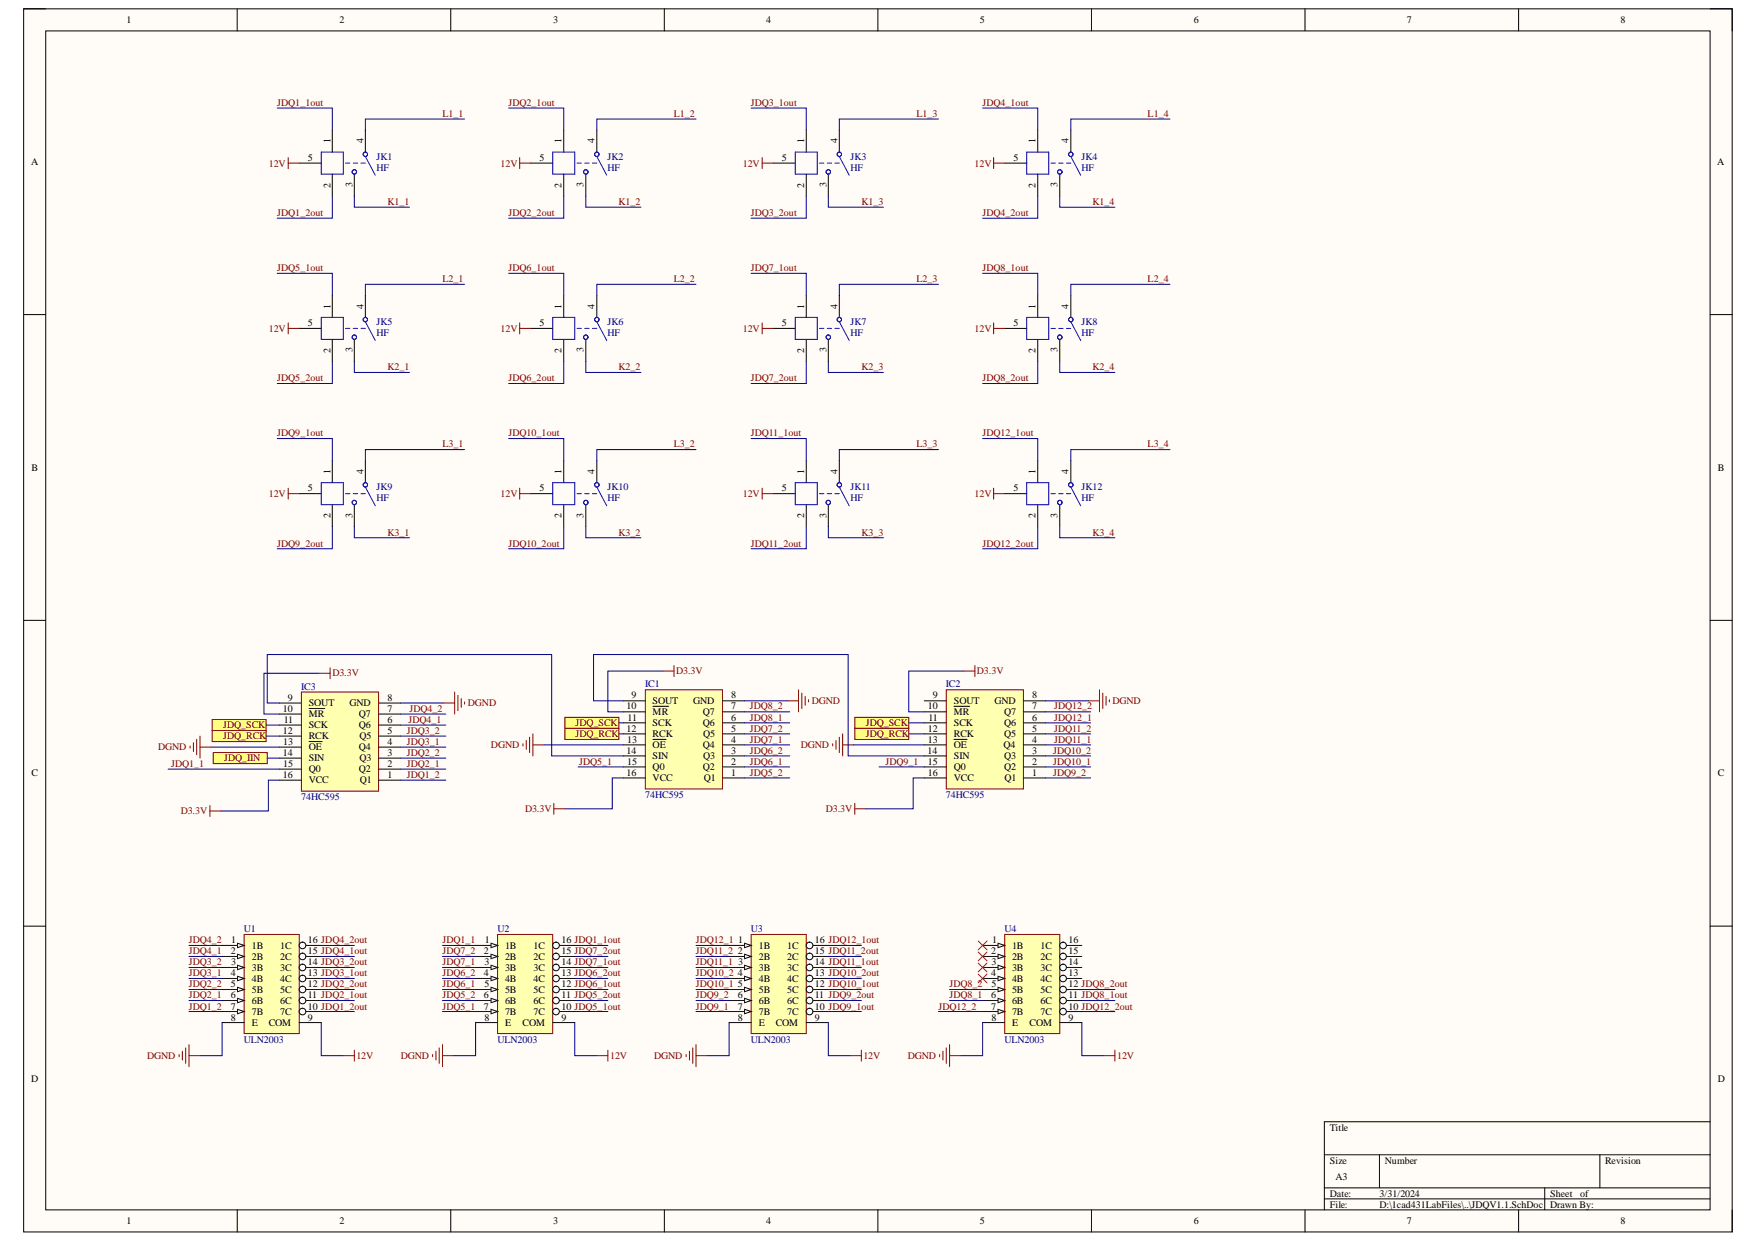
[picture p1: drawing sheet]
<svg xmlns="http://www.w3.org/2000/svg" width="297mm" height="210mm" viewBox="0 0 297 210" stroke-linecap="round" stroke-linejoin="round" font-family="sans-serif">
<defs><g id="words">
<g font-size="1.7">
<text x="21.4" y="3.9">1</text>
<text x="57.4" y="3.9">2</text>
<text x="93.5" y="3.9">3</text>
<text x="129.5" y="3.9">4</text>
<text x="165.7" y="3.9">5</text>
<text x="201.8" y="3.9">6</text>
<text x="237.9" y="3.9">7</text>
<text x="274" y="3.9">8</text>
<text x="5.2" y="27.9">A</text>
<text x="52" y="27.2">5</text>
<text x="55.8" y="24.2" transform="rotate(-90 55.8 24.2)">1</text>
<text x="61.4" y="24.2" transform="rotate(-90 61.4 24.2)">4</text>
<text x="91.2" y="27.2">5</text>
<text x="94.9" y="24.2" transform="rotate(-90 94.9 24.2)">1</text>
<text x="100.5" y="24.2" transform="rotate(-90 100.5 24.2)">4</text>
<text x="132.2" y="27.2">5</text>
<text x="136" y="24.2" transform="rotate(-90 136 24.2)">1</text>
<text x="141.6" y="24.2" transform="rotate(-90 141.6 24.2)">4</text>
<text x="171.3" y="27.2">5</text>
<text x="175.1" y="24.2" transform="rotate(-90 175.1 24.2)">1</text>
<text x="180.7" y="24.2" transform="rotate(-90 180.7 24.2)">4</text>
<text x="290.3" y="27.9">A</text>
<text x="55.8" y="31.7" transform="rotate(-90 55.8 31.7)">2</text>
<text x="59.6" y="31.6" transform="rotate(-90 59.6 31.6)">3</text>
<text x="94.9" y="31.7" transform="rotate(-90 94.9 31.7)">2</text>
<text x="98.7" y="31.6" transform="rotate(-90 98.7 31.6)">3</text>
<text x="136" y="31.7" transform="rotate(-90 136 31.7)">2</text>
<text x="139.7" y="31.6" transform="rotate(-90 139.7 31.6)">3</text>
<text x="175.1" y="31.7" transform="rotate(-90 175.1 31.7)">2</text>
<text x="178.8" y="31.6" transform="rotate(-90 178.8 31.6)">3</text>
<text x="55.8" y="52.2" transform="rotate(-90 55.8 52.2)">1</text>
<text x="61.4" y="52.2" transform="rotate(-90 61.4 52.2)">4</text>
<text x="94.9" y="52.2" transform="rotate(-90 94.9 52.2)">1</text>
<text x="100.5" y="52.2" transform="rotate(-90 100.5 52.2)">4</text>
<text x="136" y="52.2" transform="rotate(-90 136 52.2)">1</text>
<text x="141.6" y="52.2" transform="rotate(-90 141.6 52.2)">4</text>
<text x="175.1" y="52.2" transform="rotate(-90 175.1 52.2)">1</text>
<text x="180.7" y="52.2" transform="rotate(-90 180.7 52.2)">4</text>
<text x="52" y="55.1">5</text>
<text x="55.8" y="59.6" transform="rotate(-90 55.8 59.6)">2</text>
<text x="59.6" y="59.5" transform="rotate(-90 59.6 59.5)">3</text>
<text x="91.2" y="55.1">5</text>
<text x="94.9" y="59.6" transform="rotate(-90 94.9 59.6)">2</text>
<text x="98.7" y="59.5" transform="rotate(-90 98.7 59.5)">3</text>
<text x="132.2" y="55.1">5</text>
<text x="136" y="59.6" transform="rotate(-90 136 59.6)">2</text>
<text x="139.7" y="59.5" transform="rotate(-90 139.7 59.5)">3</text>
<text x="171.3" y="55.1">5</text>
<text x="175.1" y="59.6" transform="rotate(-90 175.1 59.6)">2</text>
<text x="178.8" y="59.5" transform="rotate(-90 178.8 59.5)">3</text>
<text x="5.3" y="79.6">B</text>
<text x="52" y="83">5</text>
<text x="55.8" y="80.1" transform="rotate(-90 55.8 80.1)">1</text>
<text x="61.4" y="80.1" transform="rotate(-90 61.4 80.1)">4</text>
<text x="91.2" y="83">5</text>
<text x="94.9" y="80.1" transform="rotate(-90 94.9 80.1)">1</text>
<text x="100.5" y="80.1" transform="rotate(-90 100.5 80.1)">4</text>
<text x="132.2" y="83">5</text>
<text x="136" y="80.1" transform="rotate(-90 136 80.1)">1</text>
<text x="141.6" y="80.1" transform="rotate(-90 141.6 80.1)">4</text>
<text x="171.3" y="83">5</text>
<text x="175.1" y="80.1" transform="rotate(-90 175.1 80.1)">1</text>
<text x="180.7" y="80.1" transform="rotate(-90 180.7 80.1)">4</text>
<text x="290.4" y="79.6">B</text>
<text x="55.8" y="87.5" transform="rotate(-90 55.8 87.5)">2</text>
<text x="59.6" y="87.5" transform="rotate(-90 59.6 87.5)">3</text>
<text x="94.9" y="87.5" transform="rotate(-90 94.9 87.5)">2</text>
<text x="98.7" y="87.5" transform="rotate(-90 98.7 87.5)">3</text>
<text x="136" y="87.5" transform="rotate(-90 136 87.5)">2</text>
<text x="139.7" y="87.5" transform="rotate(-90 139.7 87.5)">3</text>
<text x="175.1" y="87.5" transform="rotate(-90 175.1 87.5)">2</text>
<text x="178.8" y="87.5" transform="rotate(-90 178.8 87.5)">3</text>
<text x="48.7" y="118.5">9</text>
<text x="52.2" y="119.4">SOUT</text>
<text x="59.1" y="119.4">GND</text>
<text x="65.5" y="118.5">8</text>
<text x="105.9" y="119.9">10</text>
<text x="106.8" y="118">9</text>
<text x="110.3" y="119">SOUT</text>
<text x="117.2" y="119">GND</text>
<text x="123.6" y="118">8</text>
<text x="123.6" y="119.9">7</text>
<text x="156.9" y="119.9">10</text>
<text x="157.7" y="118">9</text>
<text x="161.3" y="119">SOUT</text>
<text x="168.1" y="119">GND</text>
<text x="174.5" y="118">8</text>
<text x="174.5" y="119.9">7</text>
<text x="47.8" y="120.3">10</text>
<text x="47.8" y="124">12</text>
<text x="47.9" y="125.9">13</text>
<text x="48" y="122.2">11</text>
<text x="52.2" y="121.2">MR</text>
<text x="52.2" y="123.1">SCK</text>
<text x="52.2" y="125">RCK</text>
<text x="60.7" y="123.1">Q6</text>
<text x="60.7" y="121.2">Q7</text>
<text x="60.8" y="125">Q5</text>
<text x="65.5" y="125.9">4</text>
<text x="65.5" y="124">5</text>
<text x="65.5" y="122.2">6</text>
<text x="65.5" y="120.3">7</text>
<text x="105.9" y="123.7">12</text>
<text x="106" y="125.6">13</text>
<text x="106.1" y="121.8">11</text>
<text x="110.3" y="120.9">MR</text>
<text x="110.3" y="122.8">SCK</text>
<text x="110.3" y="124.6">RCK</text>
<text x="118.8" y="122.8">Q6</text>
<text x="118.8" y="120.9">Q7</text>
<text x="118.9" y="124.6">Q5</text>
<text x="123.6" y="125.6">4</text>
<text x="123.6" y="123.7">5</text>
<text x="123.6" y="121.8">6</text>
<text x="156.9" y="123.7">12</text>
<text x="156.9" y="125.6">13</text>
<text x="157" y="121.8">11</text>
<text x="161.3" y="120.9">MR</text>
<text x="161.3" y="122.8">SCK</text>
<text x="161.3" y="124.6">RCK</text>
<text x="169.7" y="124.6">Q5</text>
<text x="169.7" y="122.8">Q6</text>
<text x="169.7" y="120.9">Q7</text>
<text x="174.5" y="125.6">4</text>
<text x="174.5" y="123.7">5</text>
<text x="174.5" y="121.8">6</text>
<text x="5.3" y="131.2">C</text>
<text x="47.8" y="127.8">14</text>
<text x="47.8" y="131.5">16</text>
<text x="47.9" y="129.6">15</text>
<text x="52.2" y="126.8">OE</text>
<text x="52.2" y="128.7">SIN</text>
<text x="52.2" y="130.6">Q0</text>
<text x="60.7" y="130.6">Q2</text>
<text x="60.7" y="126.8">Q4</text>
<text x="60.8" y="128.7">Q3</text>
<text x="65.5" y="131.5">1</text>
<text x="65.5" y="129.6">2</text>
<text x="65.5" y="127.8">3</text>
<text x="105.9" y="127.4">14</text>
<text x="105.9" y="131.1">16</text>
<text x="106" y="129.3">15</text>
<text x="110.3" y="126.5">OE</text>
<text x="110.3" y="128.4">SIN</text>
<text x="110.3" y="130.2">Q0</text>
<text x="118.8" y="130.2">Q2</text>
<text x="118.8" y="126.5">Q4</text>
<text x="118.9" y="128.4">Q3</text>
<text x="123.6" y="131.1">1</text>
<text x="123.6" y="129.3">2</text>
<text x="123.6" y="127.4">3</text>
<text x="156.8" y="127.4">14</text>
<text x="156.9" y="129.3">15</text>
<text x="156.9" y="131.1">16</text>
<text x="161.3" y="126.5">OE</text>
<text x="161.3" y="128.4">SIN</text>
<text x="161.3" y="130.2">Q0</text>
<text x="169.7" y="126.5">Q4</text>
<text x="169.7" y="130.2">Q2</text>
<text x="169.7" y="128.4">Q3</text>
<text x="174.5" y="131.1">1</text>
<text x="174.5" y="129.3">2</text>
<text x="174.5" y="127.4">3</text>
<text x="290.4" y="131.2">C</text>
<text x="52.2" y="132.4">VCC</text>
<text x="60.8" y="132.4">Q1</text>
<text x="110.3" y="132.1">VCC</text>
<text x="119" y="132.1">Q1</text>
<text x="161.3" y="132.1">VCC</text>
<text x="169.8" y="132.1">Q1</text>
<text x="39" y="161.2">2</text>
<text x="39.1" y="159.4">1</text>
<text x="42.6" y="160.3">1B</text>
<text x="47.4" y="160.3">1C</text>
<text x="52" y="161.2">15 JDQ4_1out</text>
<text x="52" y="159.4">16 JDQ4_2out</text>
<text x="81.8" y="161.2">2</text>
<text x="82" y="159.4">1</text>
<text x="85.4" y="160.3">1B</text>
<text x="90.2" y="160.3">1C</text>
<text x="94.9" y="161.2">15 JDQ7_2out</text>
<text x="94.9" y="159.4">16 JDQ1_1out</text>
<text x="124.7" y="161.2">2</text>
<text x="124.8" y="159.4">1</text>
<text x="128.3" y="160.3">1B</text>
<text x="133.1" y="160.3">1C</text>
<text x="137.8" y="161.2">15 JDQ11_2out</text>
<text x="137.8" y="159.4">16 JDQ12_1out</text>
<text x="167.5" y="161.2">2</text>
<text x="167.7" y="159.4">1</text>
<text x="171.1" y="160.3">1B</text>
<text x="175.9" y="160.3">1C</text>
<text x="180.7" y="161.2">15</text>
<text x="180.7" y="159.4">16</text>
<text x="39" y="165">4</text>
<text x="39" y="166.8">5</text>
<text x="39.1" y="163.1">3</text>
<text x="42.6" y="162.2">2B</text>
<text x="42.6" y="164">3B</text>
<text x="42.6" y="165.9">4B</text>
<text x="42.6" y="167.8">5B</text>
<text x="47.4" y="167.8">5C</text>
<text x="47.4" y="165.9">4C</text>
<text x="47.4" y="164">3C</text>
<text x="47.4" y="162.2">2C</text>
<text x="52" y="166.8">12 JDQ2_2out</text>
<text x="52" y="165">13 JDQ3_1out</text>
<text x="52" y="163.1">14 JDQ3_2out</text>
<text x="81.8" y="165">4</text>
<text x="81.9" y="163.1">3</text>
<text x="81.9" y="166.8">5</text>
<text x="85.4" y="162.2">2B</text>
<text x="85.4" y="164">3B</text>
<text x="85.4" y="165.9">4B</text>
<text x="85.4" y="167.8">5B</text>
<text x="90.2" y="167.8">5C</text>
<text x="90.2" y="165.9">4C</text>
<text x="90.2" y="164">3C</text>
<text x="90.2" y="162.2">2C</text>
<text x="94.9" y="166.8">12 JDQ6_1out</text>
<text x="94.9" y="165">13 JDQ6_2out</text>
<text x="94.9" y="163.1">14 JDQ7_1out</text>
<text x="124.7" y="165">4</text>
<text x="124.7" y="166.8">5</text>
<text x="124.8" y="163.1">3</text>
<text x="128.3" y="162.2">2B</text>
<text x="128.3" y="164">3B</text>
<text x="128.3" y="165.9">4B</text>
<text x="128.3" y="167.8">5B</text>
<text x="133.1" y="167.8">5C</text>
<text x="133.1" y="165.9">4C</text>
<text x="133.1" y="164">3C</text>
<text x="133.1" y="162.2">2C</text>
<text x="137.8" y="166.8">12 JDQ10_1out</text>
<text x="137.8" y="165">13 JDQ10_2out</text>
<text x="137.8" y="163.1">14 JDQ11_1out</text>
<text x="167.5" y="165">4</text>
<text x="167.6" y="163.1">3</text>
<text x="167.6" y="166.8">5</text>
<text x="171.1" y="162.2">2B</text>
<text x="171.1" y="164">3B</text>
<text x="171.1" y="165.9">4B</text>
<text x="171.1" y="167.8">5B</text>
<text x="175.9" y="167.8">5C</text>
<text x="175.9" y="165.9">4C</text>
<text x="175.9" y="164">3C</text>
<text x="175.9" y="162.2">2C</text>
<text x="180.7" y="166.8">12 JDQ8_2out</text>
<text x="180.7" y="165">13</text>
<text x="180.7" y="163.1">14</text>
<text x="39" y="168.7">6</text>
<text x="39" y="170.6">7</text>
<text x="39" y="172.5">8</text>
<text x="42.6" y="169.6">6B</text>
<text x="42.6" y="171.6">7B</text>
<text x="42.6" y="173.4">E</text>
<text x="45.4" y="173.4">COM</text>
<text x="47.4" y="171.6">7C</text>
<text x="47.4" y="169.6">6C</text>
<text x="52" y="172.5">9</text>
<text x="52" y="170.6">10 JDQ1_2out</text>
<text x="52" y="168.7">11 JDQ2_1out</text>
<text x="81.8" y="168.7">6</text>
<text x="81.8" y="170.6">7</text>
<text x="81.9" y="172.5">8</text>
<text x="85.4" y="169.6">6B</text>
<text x="85.4" y="171.6">7B</text>
<text x="85.4" y="173.4">E</text>
<text x="88.3" y="173.4">COM</text>
<text x="90.2" y="171.6">7C</text>
<text x="90.2" y="169.6">6C</text>
<text x="94.9" y="172.5">9</text>
<text x="94.9" y="170.6">10 JDQ5_1out</text>
<text x="94.9" y="168.7">11 JDQ5_2out</text>
<text x="124.7" y="168.7">6</text>
<text x="124.7" y="170.6">7</text>
<text x="124.7" y="172.5">8</text>
<text x="128.3" y="169.6">6B</text>
<text x="128.3" y="171.6">7B</text>
<text x="128.3" y="173.4">E</text>
<text x="131.2" y="173.4">COM</text>
<text x="133.1" y="171.6">7C</text>
<text x="133.1" y="169.6">6C</text>
<text x="137.8" y="172.5">9</text>
<text x="137.8" y="170.6">10 JDQ9_1out</text>
<text x="137.8" y="168.7">11 JDQ9_2out</text>
<text x="167.5" y="168.7">6</text>
<text x="167.5" y="170.6">7</text>
<text x="167.6" y="172.5">8</text>
<text x="171.1" y="169.6">6B</text>
<text x="171.1" y="171.6">7B</text>
<text x="171.1" y="173.4">E</text>
<text x="174.1" y="173.4">COM</text>
<text x="175.9" y="171.6">7C</text>
<text x="175.9" y="169.6">6C</text>
<text x="180.7" y="172.5">9</text>
<text x="180.7" y="170.6">10 JDQ12_2out</text>
<text x="180.7" y="168.7">11 JDQ8_1out</text>
<text x="5.2" y="182.9">D</text>
<text x="290.4" y="182.9">D</text>
<text x="224.8" y="191.1">Title</text>
<text x="224.8" y="196.7">Size</text>
<text x="234.1" y="196.7">Number</text>
<text x="271.4" y="196.7">Revision</text>
<text x="224.8" y="202.3">Date:</text>
<text x="225.8" y="199.5">A3</text>
<text x="233.2" y="202.3">3/31/2024</text>
<text x="262.1" y="202.3">Sheet</text>
<text x="267.2" y="202.3">of</text>
<text x="21.4" y="206.9">1</text>
<text x="57.4" y="206.9">2</text>
<text x="93.5" y="206.9">3</text>
<text x="129.5" y="206.9">4</text>
<text x="165.7" y="206.9">5</text>
<text x="201.8" y="206.9">6</text>
<text x="224.8" y="204.1">File:</text>
<text x="233.2" y="204.1">D:\1cad431LabFiles\..\JDQV1.1.SchDoc</text>
<text x="237.9" y="206.9">7</text>
<text x="262.1" y="204.1">Drawn By:</text>
<text x="274" y="206.9">8</text>
</g>
<g font-size="1.7" fill="#800000">
<text x="46.9" y="17.9">JDQ1_1out</text>
<text x="86" y="17.9">JDQ2_1out</text>
<text x="126.9" y="17.9">JDQ3_1out</text>
<text x="166.1" y="17.9">JDQ4_1out</text>
<text x="74.8" y="19.8">L1_1</text>
<text x="113.9" y="19.8">L1_2</text>
<text x="154.9" y="19.8">L1_3</text>
<text x="194" y="19.8">L1_4</text>
<text x="45.4" y="28.2">12V</text>
<text x="84.6" y="28.2">12V</text>
<text x="125.6" y="28.2">12V</text>
<text x="164.7" y="28.2">12V</text>
<text x="65.5" y="34.7">K1_1</text>
<text x="104.6" y="34.7">K1_2</text>
<text x="145.6" y="34.7">K1_3</text>
<text x="184.7" y="34.7">K1_4</text>
<text x="46.9" y="36.5">JDQ1_2out</text>
<text x="86" y="36.5">JDQ2_2out</text>
<text x="126.9" y="36.5">JDQ3_2out</text>
<text x="166.1" y="36.5">JDQ4_2out</text>
<text x="46.9" y="45.8">JDQ5_1out</text>
<text x="74.8" y="47.7">L2_1</text>
<text x="86" y="45.8">JDQ6_1out</text>
<text x="113.9" y="47.7">L2_2</text>
<text x="126.9" y="45.8">JDQ7_1out</text>
<text x="154.9" y="47.7">L2_3</text>
<text x="166.1" y="45.8">JDQ8_1out</text>
<text x="194" y="47.7">L2_4</text>
<text x="45.4" y="56.1">12V</text>
<text x="84.6" y="56.1">12V</text>
<text x="125.6" y="56.1">12V</text>
<text x="164.7" y="56.1">12V</text>
<text x="46.9" y="64.4">JDQ5_2out</text>
<text x="65.5" y="62.6">K2_1</text>
<text x="86" y="64.4">JDQ6_2out</text>
<text x="104.6" y="62.6">K2_2</text>
<text x="126.9" y="64.4">JDQ7_2out</text>
<text x="145.6" y="62.6">K2_3</text>
<text x="166.1" y="64.4">JDQ8_2out</text>
<text x="184.7" y="62.6">K2_4</text>
<text x="46.9" y="73.7">JDQ9_1out</text>
<text x="74.8" y="75.6">L3_1</text>
<text x="86" y="73.7">JDQ10_1out</text>
<text x="113.9" y="75.6">L3_2</text>
<text x="126.9" y="73.7">JDQ11_1out</text>
<text x="154.9" y="75.6">L3_3</text>
<text x="166.1" y="73.7">JDQ12_1out</text>
<text x="194" y="75.6">L3_4</text>
<text x="45.4" y="84">12V</text>
<text x="84.6" y="84">12V</text>
<text x="125.6" y="84">12V</text>
<text x="164.7" y="84">12V</text>
<text x="46.9" y="92.4">JDQ9_2out</text>
<text x="65.5" y="90.6">K3_1</text>
<text x="86" y="92.4">JDQ10_2out</text>
<text x="104.6" y="90.6">K3_2</text>
<text x="126.9" y="92.4">JDQ11_2out</text>
<text x="145.6" y="90.6">K3_3</text>
<text x="166.1" y="92.4">JDQ12_2out</text>
<text x="184.7" y="90.6">K3_4</text>
<text x="114.3" y="114">D3.3V</text>
<text x="165.2" y="114">D3.3V</text>
<text x="56.2" y="114.3">D3.3V</text>
<text x="79.1" y="119.4">DGND</text>
<text x="126.8" y="119.9">JDQ8_2</text>
<text x="137.2" y="119">DGND</text>
<text x="178.2" y="119.9">JDQ12_2</text>
<text x="188.1" y="119">DGND</text>
<text x="37.7" y="123.1">JDQ_SCK</text>
<text x="37.7" y="125">JDQ_RCK</text>
<text x="68.8" y="125.9">JDQ3_1</text>
<text x="68.8" y="124">JDQ3_2</text>
<text x="69" y="122.2">JDQ4_1</text>
<text x="69.2" y="120.3">JDQ4_2</text>
<text x="97.3" y="122.8">JDQ_SCK</text>
<text x="97.3" y="124.6">JDQ_RCK</text>
<text x="126.8" y="125.6">JDQ7_1</text>
<text x="126.8" y="123.7">JDQ7_2</text>
<text x="126.8" y="121.8">JDQ8_1</text>
<text x="146.4" y="122.8">JDQ_SCK</text>
<text x="146.4" y="124.6">JDQ_RCK</text>
<text x="178.2" y="125.6">JDQ11_1</text>
<text x="178.2" y="123.7">JDQ11_2</text>
<text x="178.2" y="121.8">JDQ12_1</text>
<text x="26.7" y="126.8">DGND</text>
<text x="28.9" y="129.6">JDQ1_1</text>
<text x="37.9" y="128.7">JDQ_IIN</text>
<text x="68.8" y="131.5">JDQ1_2</text>
<text x="68.8" y="129.6">JDQ2_1</text>
<text x="68.8" y="127.8">JDQ2_2</text>
<text x="83" y="126.5">DGND</text>
<text x="97.9" y="129.3">JDQ5_1</text>
<text x="126.8" y="129.3">JDQ6_1</text>
<text x="126.8" y="127.4">JDQ6_2</text>
<text x="126.8" y="131.1">JDQ5_2</text>
<text x="135.4" y="126.5">DGND</text>
<text x="149.7" y="129.3">JDQ9_1</text>
<text x="178" y="131.1">JDQ9_2</text>
<text x="178" y="129.3">JDQ10_1</text>
<text x="178" y="127.4">JDQ10_2</text>
<text x="30.5" y="137.7">D3.3V</text>
<text x="88.8" y="137.2">D3.3V</text>
<text x="139.6" y="137.2">D3.3V</text>
<text x="31.9" y="161.2">JDQ4_1</text>
<text x="31.9" y="159.4">JDQ4_2</text>
<text x="74.8" y="161.2">JDQ7_2</text>
<text x="74.8" y="159.4">JDQ1_1</text>
<text x="117.6" y="161.2">JDQ11_2</text>
<text x="117.6" y="159.4">JDQ12_1</text>
<text x="31.9" y="166.8">JDQ2_2</text>
<text x="31.9" y="165">JDQ3_1</text>
<text x="31.9" y="163.1">JDQ3_2</text>
<text x="74.8" y="163.1">JDQ7_1</text>
<text x="74.8" y="165">JDQ6_2</text>
<text x="74.8" y="166.8">JDQ6_1</text>
<text x="117.6" y="166.8">JDQ10_1</text>
<text x="117.6" y="165">JDQ10_2</text>
<text x="117.6" y="163.1">JDQ11_1</text>
<text x="160.5" y="166.8">JDQ8_2</text>
<text x="31.9" y="170.6">JDQ1_2</text>
<text x="31.9" y="168.7">JDQ2_1</text>
<text x="74.8" y="168.7">JDQ5_2</text>
<text x="74.8" y="170.6">JDQ5_1</text>
<text x="117.6" y="170.6">JDQ9_1</text>
<text x="117.6" y="168.7">JDQ9_2</text>
<text x="158.7" y="170.6">JDQ12_2</text>
<text x="160.5" y="168.7">JDQ8_1</text>
<text x="24.9" y="179">DGND</text>
<text x="60.2" y="179">12V</text>
<text x="67.8" y="179">DGND</text>
<text x="103.1" y="179">12V</text>
<text x="110.6" y="179">DGND</text>
<text x="146" y="179">12V</text>
<text x="153.5" y="179">DGND</text>
<text x="188.9" y="179">12V</text>
</g>
<g font-size="1.7" fill="#000080">
<text x="63.6" y="27.1">JK1</text>
<text x="63.6" y="28.9">HF</text>
<text x="102.7" y="27.1">JK2</text>
<text x="102.7" y="28.9">HF</text>
<text x="143.8" y="27.1">JK3</text>
<text x="143.8" y="28.9">HF</text>
<text x="182.9" y="27.1">JK4</text>
<text x="182.9" y="28.9">HF</text>
<text x="63.6" y="55">JK5</text>
<text x="63.6" y="56.8">HF</text>
<text x="102.7" y="55">JK6</text>
<text x="102.7" y="56.8">HF</text>
<text x="143.8" y="55">JK7</text>
<text x="143.8" y="56.8">HF</text>
<text x="182.9" y="55">JK8</text>
<text x="182.9" y="56.8">HF</text>
<text x="63.6" y="82.9">JK9</text>
<text x="102.7" y="82.9">JK10</text>
<text x="143.8" y="82.9">JK11</text>
<text x="182.9" y="82.9">JK12</text>
<text x="63.6" y="84.7">HF</text>
<text x="102.7" y="84.7">HF</text>
<text x="143.8" y="84.7">HF</text>
<text x="182.9" y="84.7">HF</text>
<text x="50.9" y="116.6">IC3</text>
<text x="109.1" y="116.2">IC1</text>
<text x="159.9" y="116.2">IC2</text>
<text x="50.9" y="135.2">74HC595</text>
<text x="109.1" y="134.9">74HC595</text>
<text x="159.9" y="134.9">74HC595</text>
<text x="41.2" y="157.5">U1</text>
<text x="84.1" y="157.5">U2</text>
<text x="126.9" y="157.5">U3</text>
<text x="169.8" y="157.5">U4</text>
<text x="41.2" y="176.2">ULN2003</text>
<text x="84.1" y="176.2">ULN2003</text>
<text x="126.9" y="176.2">ULN2003</text>
<text x="169.8" y="176.2">ULN2003</text>
</g>
</g></defs>
<path d="M4 1.5h288.8v206.7h-288.8z" fill-rule="evenodd" fill="#fffcf8"/>
<path d="M4 1.5h288.8v206.7h-288.8z" fill="none" stroke="#000" stroke-width=".17"/>
<path d="M7.7 5.2h281.4v199.3h-281.4z" fill-rule="evenodd" fill="#fffcf8"/>
<g fill="none" stroke="#000" stroke-width=".17">
<path d="M4 1.5h3.7M7.7 5.2h281.4v199.3h-281.4zM40.1 1.5v3.7M76.2 1.5v3.7M112.3 1.5v3.7M148.4 1.5v3.7M184.5 1.5v3.7M220.6 1.5v3.7M256.7 1.5v3.7M289.1 1.5h3.7v3.7M50.6 27.6h3.7M56.2 22v3.7"/>
<path d="M56.2 29.4v3.8M59.9 29.4v3.8M61.8 22v3.7M4 53.2h3.7M289.1 53.2h3.7M4 104.8h3.7M289.1 104.8h3.7M4 156.5h3.7M289.1 156.5h3.7M223.9 195.2h65.2M233.2 195.2v5.6M270.5 195.2v5.6"/>
<path d="M289.1 189.6h-65.2v14.9M40.1 204.5v3.7M76.2 204.5v3.7M112.3 204.5v3.7M148.4 204.5v3.7M184.5 204.5v3.7M220.6 204.5v3.7M223.9 200.8h65.2M223.9 202.6h65.2M256.7 204.5v3.7M261.2 200.8v3.7M292.8 204.5v3.7"/>
</g>
<g fill="none" stroke="#00f" stroke-width=".17">
<path d="M54.3 25.7v3.7M58 25.7v3.7M58.4 27.6h.8M59.7 27.6h.8M61 27.6h.8M61.8 26.4l1.6 3.2"/>
<circle cx="59.9" cy="29.1" r=".37"/>
<circle cx="61.8" cy="26.1" r=".37"/>
</g>
<path d="M54.3 25.7h3.7M54.3 29.4h3.7" fill="none" stroke="#0000bf" stroke-width=".17"/>
<path d="M48.7 26.6v1.9M48.7 27.6h1.9" fill="none" stroke="#800000" stroke-width=".17"/>
<path d="M51 117h13v16.7h-13z" fill-rule="evenodd" fill="#ffffb0"/>
<path d="M51 117h13v16.7h-13z" fill="none" stroke="#800000" stroke-width=".17"/>
<g fill="none" stroke="#000" stroke-width=".17">
<path d="M47.2 118.8h3.8M52.3 119.7h2.6M64 118.8h3.7M47.2 120.7h3.8M47.2 122.5h3.8M47.2 124.4h3.8M47.2 126.3h3.8M47.2 128.1h3.8M47.2 130h3.8M47.2 131.9h3.8M52.3 125.3h2.2M64 120.7h3.7"/>
<path d="M64 122.5h3.7M64 124.4h3.7M64 126.3h3.7M64 128.1h3.7M64 130h3.7M64 131.9h3.7"/>
</g>
<path d="M109.1 116.6h13v16.7h-13z" fill-rule="evenodd" fill="#ffffb0"/>
<path d="M109.1 116.6h13v16.7h-13z" fill="none" stroke="#800000" stroke-width=".17"/>
<g fill="none" stroke="#000" stroke-width=".17">
<path d="M105.4 118.4h3.7M110.4 119.4h2.6M122.1 118.4h3.8M105.4 120.3h3.7M105.4 122.2h3.7M105.4 124h3.7M105.4 125.9h3.7M105.4 127.8h3.7M105.4 129.6h3.7M105.4 131.5h3.7M110.4 125h2.2M122.1 120.3h3.8"/>
<path d="M122.1 122.2h3.8M122.1 124h3.8M122.1 125.9h3.8M122.1 127.8h3.8M122.1 129.6h3.8M122.1 131.5h3.8"/>
</g>
<path d="M160 116.6h13v16.7h-13z" fill-rule="evenodd" fill="#ffffb0"/>
<g fill="none" stroke="#800000" stroke-width=".17">
<path d="M75 118.8h1.9M76.9 117v3.7M77.4 117.5v2.6M78 118.1v1.5M78.5 118.6v.4M133.1 118.4h1.9M135 116.6v3.7M135.6 117.1v2.6M136.1 117.7v1.5M136.7 118.3v.3M160 116.6h13v16.7h-13zM184 118.4h1.9"/>
<path d="M185.9 116.6v3.7M186.4 117.1v2.6M187 117.7v1.5M187.6 118.3v.3M32.1 126.1v.3M32.7 125.5v1.5M33.3 125v2.6M33.8 124.4v3.7M33.8 126.3h1.9M88.4 125.7v.4M89 125.1v1.5M89.5 124.6v2.6"/>
<path d="M90.1 124v3.8M90.1 125.9h1.9M140.8 125.7v.4M141.3 125.1v1.5M141.9 124.6v2.6M142.5 125.9h1.8M142.5 124v3.8"/>
</g>
<g fill="none" stroke="#000" stroke-width=".17">
<path d="M156.2 118.4h3.8M161.3 119.4h2.6M173 118.4h3.7M156.2 120.3h3.8M156.2 122.2h3.8M156.2 124h3.8M156.2 125.9h3.8M156.2 127.8h3.8M156.2 129.6h3.8M156.2 131.5h3.8M161.3 125h2.2M173 124h3.7"/>
<path d="M173 125.9h3.7M173 127.7h3.7M173 129.6h3.7M173 131.5h3.7M173 122.2h3.7M173 120.3h3.7"/>
</g>
<path d="M36.1 127.2h9.1v1.9h-9.1z" fill-rule="evenodd" fill="#ffff80"/>
<path d="M36.1 127.2h9.1v1.9h-9.1z" fill="none" stroke="#800000" stroke-width=".17"/>
<path d="M35.9 121.6h9.1v1.9h-9.1z" fill-rule="evenodd" fill="#ffff80"/>
<path d="M35.9 121.6h9.1v1.9h-9.1z" fill="none" stroke="#800000" stroke-width=".17"/>
<path d="M35.9 123.5h9.1v1.8h-9.1z" fill-rule="evenodd" fill="#ffff80"/>
<path d="M35.9 123.5h9.1v1.8h-9.1z" fill="none" stroke="#800000" stroke-width=".17"/>
<path d="M95.5 121.2h9.1v1.9h-9.1z" fill-rule="evenodd" fill="#ffff80"/>
<path d="M95.5 121.2h9.1v1.9h-9.1z" fill="none" stroke="#800000" stroke-width=".17"/>
<path d="M95.5 123.1h9.1v1.9h-9.1z" fill-rule="evenodd" fill="#ffff80"/>
<path d="M95.5 123.1h9.1v1.9h-9.1z" fill="none" stroke="#800000" stroke-width=".17"/>
<path d="M144.5 121.2h9.1v1.9h-9.1z" fill-rule="evenodd" fill="#ffff80"/>
<path d="M144.5 121.2h9.1v1.9h-9.1z" fill="none" stroke="#800000" stroke-width=".17"/>
<path d="M144.5 123.1h9.1v1.9h-9.1z" fill-rule="evenodd" fill="#ffff80"/>
<path d="M144.5 123.1h9.1v1.9h-9.1z" fill="none" stroke="#800000" stroke-width=".17"/>
<path d="M41.3 157.9h9.3v16.8h-9.3z" fill-rule="evenodd" fill="#ffffb0"/>
<path d="M41.3 157.9h9.3v16.8h-9.3z" fill="none" stroke="#800000" stroke-width=".17"/>
<path d="M37.5 159.8h3.8" fill="none" stroke="#000" stroke-width=".17"/>
<path d="M40.2 159.4l1.1 .4-1.1 .4z" fill="#f8fcff"/>
<path d="M40.2 159.4l1.1 .4-1.1 .4zM37.5 161.6h3.8" fill="none" stroke="#000" stroke-width=".17"/>
<path d="M40.2 161.3l1.1 .3-1.1 .4z" fill="#f8fcff"/>
<path d="M37.5 163.5h3.8M40.2 161.3l1.1 .3-1.1 .4z" fill="none" stroke="#000" stroke-width=".17"/>
<path d="M40.2 163.1l1.1 .4-1.1 .4z" fill="#f8fcff"/>
<path d="M37.5 165.4h3.8M40.2 163.1l1.1 .4-1.1 .4z" fill="none" stroke="#000" stroke-width=".17"/>
<path d="M40.2 165l1.1 .4-1.1 .3z" fill="#f8fcff"/>
<path d="M37.5 167.2h3.8M40.2 165l1.1 .4-1.1 .3z" fill="none" stroke="#000" stroke-width=".17"/>
<path d="M40.2 166.9l1.1 .3-1.1 .4z" fill="#f8fcff"/>
<path d="M37.5 169.1h3.8M40.2 166.9l1.1 .3-1.1 .4z" fill="none" stroke="#000" stroke-width=".17"/>
<path d="M40.2 168.7l1.1 .4-1.1 .4z" fill="#f8fcff"/>
<path d="M37.5 171h3.8M40.2 168.7l1.1 .4-1.1 .4z" fill="none" stroke="#000" stroke-width=".17"/>
<path d="M40.2 170.6l1.1 .4-1.1 .3z" fill="#f8fcff"/>
<path d="M37.5 172.8h3.8M40.2 170.6l1.1 .4-1.1 .3zM50.6 172.8h3.7M50.6 171h3.7" fill="none" stroke="#000" stroke-width=".17"/>
<circle cx="51.1" cy="171" r=".56" fill="#f8fcff"/>
<g fill="none" stroke="#000" stroke-width=".17">
<path d="M50.6 169.1h3.7"/>
<circle cx="51.1" cy="171" r=".56"/>
</g>
<circle cx="51.1" cy="169.1" r=".56" fill="#f8fcff"/>
<g fill="none" stroke="#000" stroke-width=".17">
<path d="M50.6 167.2h3.7"/>
<circle cx="51.1" cy="169.1" r=".56"/>
</g>
<circle cx="51.1" cy="167.2" r=".56" fill="#f8fcff"/>
<g fill="none" stroke="#000" stroke-width=".17">
<path d="M50.6 165.4h3.7"/>
<circle cx="51.1" cy="167.2" r=".56"/>
</g>
<circle cx="51.1" cy="165.4" r=".56" fill="#f8fcff"/>
<g fill="none" stroke="#000" stroke-width=".17">
<path d="M50.6 163.5h3.7"/>
<circle cx="51.1" cy="165.4" r=".56"/>
</g>
<circle cx="51.1" cy="163.5" r=".56" fill="#f8fcff"/>
<g fill="none" stroke="#000" stroke-width=".17">
<path d="M50.6 161.6h3.7"/>
<circle cx="51.1" cy="163.5" r=".56"/>
</g>
<circle cx="51.1" cy="161.6" r=".56" fill="#f8fcff"/>
<g fill="none" stroke="#000" stroke-width=".17">
<path d="M50.6 159.8h3.7"/>
<circle cx="51.1" cy="161.6" r=".56"/>
</g>
<circle cx="51.1" cy="159.8" r=".56" fill="#f8fcff"/>
<circle cx="51.1" cy="159.8" r=".56" fill="none" stroke="#000" stroke-width=".17"/>
<path d="M30.3 178.2v.4M30.8 177.7v1.4M31.4 177.1v2.6M32 178.4h1.8M32 176.5v3.8M58 178.4h1.9M59.9 177.5v1.8" fill="none" stroke="#800000" stroke-width=".17"/>
<path d="M84.1 157.9h9.3v16.8h-9.3z" fill-rule="evenodd" fill="#ffffb0"/>
<path d="M84.1 157.9h9.3v16.8h-9.3z" fill="none" stroke="#800000" stroke-width=".17"/>
<path d="M80.4 159.8h3.7" fill="none" stroke="#000" stroke-width=".17"/>
<path d="M83 159.4l1.1 .4-1.1 .4z" fill="#f8fcff"/>
<path d="M83 159.4l1.1 .4-1.1 .4zM80.4 161.6h3.7" fill="none" stroke="#000" stroke-width=".17"/>
<path d="M83 161.3l1.1 .3-1.1 .4z" fill="#f8fcff"/>
<path d="M80.4 163.5h3.7M83 161.3l1.1 .3-1.1 .4z" fill="none" stroke="#000" stroke-width=".17"/>
<path d="M83 163.1l1.1 .4-1.1 .4z" fill="#f8fcff"/>
<path d="M80.4 165.4h3.7M83 163.1l1.1 .4-1.1 .4z" fill="none" stroke="#000" stroke-width=".17"/>
<path d="M83 165l1.1 .4-1.1 .3z" fill="#f8fcff"/>
<path d="M80.4 167.2h3.7M83 165l1.1 .4-1.1 .3z" fill="none" stroke="#000" stroke-width=".17"/>
<path d="M83 166.9l1.1 .3-1.1 .4z" fill="#f8fcff"/>
<path d="M80.4 169.1h3.7M83 166.9l1.1 .3-1.1 .4z" fill="none" stroke="#000" stroke-width=".17"/>
<path d="M83 168.7l1.1 .4-1.1 .4z" fill="#f8fcff"/>
<path d="M80.4 171h3.7M83 168.7l1.1 .4-1.1 .4z" fill="none" stroke="#000" stroke-width=".17"/>
<path d="M83 170.6l1.1 .4-1.1 .3z" fill="#f8fcff"/>
<path d="M80.4 172.8h3.7M83 170.6l1.1 .4-1.1 .3zM93.4 172.8h3.8M93.4 171h3.8" fill="none" stroke="#000" stroke-width=".17"/>
<circle cx="94" cy="171" r=".56" fill="#f8fcff"/>
<g fill="none" stroke="#000" stroke-width=".17">
<path d="M93.4 169.1h3.8"/>
<circle cx="94" cy="171" r=".56"/>
</g>
<circle cx="94" cy="169.1" r=".56" fill="#f8fcff"/>
<g fill="none" stroke="#000" stroke-width=".17">
<path d="M93.4 167.2h3.8"/>
<circle cx="94" cy="169.1" r=".56"/>
</g>
<circle cx="94" cy="167.2" r=".56" fill="#f8fcff"/>
<g fill="none" stroke="#000" stroke-width=".17">
<path d="M93.4 165.4h3.8"/>
<circle cx="94" cy="167.2" r=".56"/>
</g>
<circle cx="94" cy="165.4" r=".56" fill="#f8fcff"/>
<g fill="none" stroke="#000" stroke-width=".17">
<path d="M93.4 163.5h3.8"/>
<circle cx="94" cy="165.4" r=".56"/>
</g>
<circle cx="94" cy="163.5" r=".56" fill="#f8fcff"/>
<g fill="none" stroke="#000" stroke-width=".17">
<path d="M93.4 161.6h3.8"/>
<circle cx="94" cy="163.5" r=".56"/>
</g>
<circle cx="94" cy="161.6" r=".56" fill="#f8fcff"/>
<g fill="none" stroke="#000" stroke-width=".17">
<path d="M93.4 159.8h3.8"/>
<circle cx="94" cy="161.6" r=".56"/>
</g>
<circle cx="94" cy="159.8" r=".56" fill="#f8fcff"/>
<circle cx="94" cy="159.8" r=".56" fill="none" stroke="#000" stroke-width=".17"/>
<path d="M73.1 178.2v.4M73.7 177.7v1.4M74.3 177.1v2.6M74.8 178.4h1.9M74.8 176.5v3.8M100.9 178.4h1.9M102.8 177.5v1.8" fill="none" stroke="#800000" stroke-width=".17"/>
<path d="M127 157.9h9.3v16.8h-9.3z" fill-rule="evenodd" fill="#ffffb0"/>
<path d="M127 157.9h9.3v16.8h-9.3z" fill="none" stroke="#800000" stroke-width=".17"/>
<path d="M123.3 159.8h3.7" fill="none" stroke="#000" stroke-width=".17"/>
<path d="M125.9 159.4l1.1 .4-1.1 .4z" fill="#f8fcff"/>
<path d="M125.9 159.4l1.1 .4-1.1 .4zM123.3 161.6h3.7" fill="none" stroke="#000" stroke-width=".17"/>
<path d="M125.9 161.3l1.1 .3-1.1 .4z" fill="#f8fcff"/>
<path d="M123.3 163.5h3.7M125.9 161.3l1.1 .3-1.1 .4z" fill="none" stroke="#000" stroke-width=".17"/>
<path d="M125.9 163.1l1.1 .4-1.1 .4z" fill="#f8fcff"/>
<path d="M123.3 165.4h3.7M125.9 163.1l1.1 .4-1.1 .4z" fill="none" stroke="#000" stroke-width=".17"/>
<path d="M125.9 165l1.1 .4-1.1 .3z" fill="#f8fcff"/>
<path d="M123.3 167.2h3.7M125.9 165l1.1 .4-1.1 .3z" fill="none" stroke="#000" stroke-width=".17"/>
<path d="M125.9 166.9l1.1 .3-1.1 .4z" fill="#f8fcff"/>
<path d="M123.3 169.1h3.7M125.9 166.9l1.1 .3-1.1 .4z" fill="none" stroke="#000" stroke-width=".17"/>
<path d="M125.9 168.7l1.1 .4-1.1 .4z" fill="#f8fcff"/>
<path d="M123.3 171h3.7M125.9 168.7l1.1 .4-1.1 .4z" fill="none" stroke="#000" stroke-width=".17"/>
<path d="M125.9 170.6l1.1 .4-1.1 .3z" fill="#f8fcff"/>
<path d="M123.3 172.8h3.7M125.9 170.6l1.1 .4-1.1 .3zM136.3 172.8h3.7M136.3 171h3.7" fill="none" stroke="#000" stroke-width=".17"/>
<circle cx="136.9" cy="171" r=".56" fill="#f8fcff"/>
<g fill="none" stroke="#000" stroke-width=".17">
<path d="M136.3 169.1h3.7"/>
<circle cx="136.9" cy="171" r=".56"/>
</g>
<circle cx="136.9" cy="169.1" r=".56" fill="#f8fcff"/>
<g fill="none" stroke="#000" stroke-width=".17">
<path d="M136.3 167.2h3.7"/>
<circle cx="136.9" cy="169.1" r=".56"/>
</g>
<circle cx="136.9" cy="167.2" r=".56" fill="#f8fcff"/>
<g fill="none" stroke="#000" stroke-width=".17">
<path d="M136.3 165.4h3.7"/>
<circle cx="136.9" cy="167.2" r=".56"/>
</g>
<circle cx="136.9" cy="165.4" r=".56" fill="#f8fcff"/>
<g fill="none" stroke="#000" stroke-width=".17">
<path d="M136.3 163.5h3.7"/>
<circle cx="136.9" cy="165.4" r=".56"/>
</g>
<circle cx="136.9" cy="163.5" r=".56" fill="#f8fcff"/>
<g fill="none" stroke="#000" stroke-width=".17">
<path d="M136.3 161.6h3.7"/>
<circle cx="136.9" cy="163.5" r=".56"/>
</g>
<circle cx="136.9" cy="161.6" r=".56" fill="#f8fcff"/>
<g fill="none" stroke="#000" stroke-width=".17">
<path d="M136.3 159.8h3.7"/>
<circle cx="136.9" cy="161.6" r=".56"/>
</g>
<circle cx="136.9" cy="159.8" r=".56" fill="#f8fcff"/>
<circle cx="136.9" cy="159.8" r=".56" fill="none" stroke="#000" stroke-width=".17"/>
<path d="M116 178.2v.4M116.6 177.7v1.4M117.1 177.1v2.6M117.7 178.4h1.8M117.7 176.5v3.8M143.8 178.4h1.8M145.6 177.5v1.8" fill="none" stroke="#800000" stroke-width=".17"/>
<path d="M169.9 157.9h9.3v16.8h-9.3z" fill-rule="evenodd" fill="#ffffb0"/>
<path d="M169.9 157.9h9.3v16.8h-9.3z" fill="none" stroke="#800000" stroke-width=".17"/>
<path d="M166.1 159.8h3.8" fill="none" stroke="#000" stroke-width=".17"/>
<path d="M168.7 159.4l1.2 .4-1.2 .4z" fill="#f8fcff"/>
<path d="M168.7 159.4l1.2 .4-1.2 .4zM166.1 161.6h3.8" fill="none" stroke="#000" stroke-width=".17"/>
<path d="M168.7 161.3l1.2 .3-1.2 .4z" fill="#f8fcff"/>
<path d="M166.1 163.5h3.8M168.7 161.3l1.2 .3-1.2 .4z" fill="none" stroke="#000" stroke-width=".17"/>
<path d="M168.7 163.1l1.2 .4-1.2 .4z" fill="#f8fcff"/>
<path d="M166.1 165.4h3.8M168.7 163.1l1.2 .4-1.2 .4z" fill="none" stroke="#000" stroke-width=".17"/>
<path d="M168.7 165l1.2 .4-1.2 .3z" fill="#f8fcff"/>
<path d="M166.1 167.2h3.8M168.7 165l1.2 .4-1.2 .3z" fill="none" stroke="#000" stroke-width=".17"/>
<path d="M168.7 166.9l1.2 .3-1.2 .4z" fill="#f8fcff"/>
<path d="M166.1 169.1h3.8M168.7 166.9l1.2 .3-1.2 .4z" fill="none" stroke="#000" stroke-width=".17"/>
<path d="M168.7 168.7l1.2 .4-1.2 .4z" fill="#f8fcff"/>
<path d="M166.1 171h3.8M168.7 168.7l1.2 .4-1.2 .4z" fill="none" stroke="#000" stroke-width=".17"/>
<path d="M168.7 170.6l1.2 .4-1.2 .3z" fill="#f8fcff"/>
<path d="M166.1 172.8h3.8M168.7 170.6l1.2 .4-1.2 .3zM179.2 172.8h3.7M179.2 171h3.7" fill="none" stroke="#000" stroke-width=".17"/>
<circle cx="179.7" cy="171" r=".56" fill="#f8fcff"/>
<g fill="none" stroke="#000" stroke-width=".17">
<path d="M179.2 169.1h3.7"/>
<circle cx="179.7" cy="171" r=".56"/>
</g>
<circle cx="179.7" cy="169.1" r=".56" fill="#f8fcff"/>
<g fill="none" stroke="#000" stroke-width=".17">
<path d="M179.2 167.2h3.7"/>
<circle cx="179.7" cy="169.1" r=".56"/>
</g>
<circle cx="179.7" cy="167.2" r=".56" fill="#f8fcff"/>
<g fill="none" stroke="#000" stroke-width=".17">
<path d="M179.2 165.4h3.7"/>
<circle cx="179.7" cy="167.2" r=".56"/>
</g>
<circle cx="179.7" cy="165.4" r=".56" fill="#f8fcff"/>
<g fill="none" stroke="#000" stroke-width=".17">
<path d="M179.2 163.5h3.7"/>
<circle cx="179.7" cy="165.4" r=".56"/>
</g>
<circle cx="179.7" cy="163.5" r=".56" fill="#f8fcff"/>
<g fill="none" stroke="#000" stroke-width=".17">
<path d="M179.2 161.6h3.7"/>
<circle cx="179.7" cy="163.5" r=".56"/>
</g>
<circle cx="179.7" cy="161.6" r=".56" fill="#f8fcff"/>
<g fill="none" stroke="#000" stroke-width=".17">
<path d="M179.2 159.8h3.7"/>
<circle cx="179.7" cy="161.6" r=".56"/>
</g>
<circle cx="179.7" cy="159.8" r=".56" fill="#f8fcff"/>
<g fill="none" stroke="#000" stroke-width=".17">
<path d="M89.7 27.6h3.7M95.3 22v3.7M95.3 29.4v3.8M99 29.4v3.8M100.9 22v3.7M130.7 27.6h3.7M136.3 22v3.7M136.3 29.4v3.8M140 29.4v3.8M141.9 22v3.7M169.9 27.6h3.7M175.4 22v3.7"/>
<path d="M175.4 29.4v3.8M179.2 29.4v3.8M181 22v3.7M50.6 55.5h3.7M56.2 49.9v3.7M56.2 57.4v3.7M59.9 57.4v3.7M61.8 49.9v3.7M89.7 55.5h3.7M95.3 49.9v3.7M95.3 57.4v3.7M99 57.4v3.7"/>
<path d="M100.9 49.9v3.7M130.7 55.5h3.7M136.3 49.9v3.7M136.3 57.4v3.7M140 57.4v3.7M141.9 49.9v3.7M169.9 55.5h3.7M175.4 49.9v3.7M175.4 57.4v3.7M179.2 57.4v3.7M181 49.9v3.7M56.2 77.8v3.8"/>
<path d="M61.8 77.8v3.8M95.3 77.8v3.8M100.9 77.8v3.8M136.3 77.8v3.8M141.9 77.8v3.8M175.4 77.8v3.8M181 77.8v3.8M50.6 83.4h3.7M56.2 85.3v3.7M59.9 85.3v3.7M89.7 83.4h3.7M95.3 85.3v3.7"/>
<path d="M99 85.3v3.7M130.7 83.4h3.7M136.3 85.3v3.7M140 85.3v3.7M169.9 83.4h3.7M175.4 85.3v3.7M179.2 85.3v3.7"/>
<circle cx="179.7" cy="159.8" r=".56"/>
</g>
<g fill="none" stroke="#800000" stroke-width=".17">
<path d="M87.9 26.6v1.9M87.9 27.6h1.8M128.9 27.6h1.8M128.9 26.6v1.9M168 27.6h1.9M168 26.6v1.9M48.7 54.6v1.8M48.7 55.5h1.9M87.9 54.6v1.8M87.9 55.5h1.8M128.9 54.6v1.8M128.9 55.5h1.8"/>
<path d="M168 54.6v1.8M168 55.5h1.9M48.7 82.5v1.9M48.7 83.4h1.9M87.9 82.5v1.9M87.9 83.4h1.8M128.9 82.5v1.9M128.9 83.4h1.8M168 82.5v1.9M168 83.4h1.9M53.9 113.8h1.9M55.8 112.9v1.8"/>
<path d="M112.1 113.4h1.8M113.9 112.5v1.8M163 113.4h1.8M164.8 112.5v1.8M35.5 136.1v1.9M35.5 137.1h1.9M93.6 135.8v1.8M93.6 136.7h1.9M144.5 136.7h1.9M144.5 135.8v1.8M158.9 178.2v.4M159.4 177.7v1.4"/>
<path d="M160 177.1v2.6M160.5 178.4h1.9M160.5 176.5v3.8M186.6 178.4h1.9M188.5 177.5v1.8"/>
</g>
<g fill="none" stroke="#00f" stroke-width=".17">
<path d="M93.4 25.7v3.7M97.2 25.7v3.7M97.5 27.6h.8M98.9 27.6h.7M100.2 27.6h.7M100.9 26.4l1.7 3.2M134.4 25.7v3.7M138.2 25.7v3.7M138.5 27.6h.8M139.8 27.6h.8M141.1 27.6h.8M141.9 26.4l1.7 3.2"/>
<path d="M173.6 25.7v3.7M177.3 25.7v3.7M177.7 27.6h.7M179 27.6h.7M180.3 27.6h.7M181 26.4l1.7 3.2M54.3 53.6v3.8M58 53.6v3.8M58.4 55.5h.8M59.7 55.5h.8M61 55.5h.8M61.8 54.4l1.6 3.1"/>
<path d="M93.4 53.6v3.8M97.2 53.6v3.8M97.5 55.5h.8M98.9 55.5h.7M100.2 55.5h.7M100.9 54.4l1.7 3.1M134.4 53.6v3.8M138.2 53.6v3.8M138.5 55.5h.8M139.8 55.5h.8M141.1 55.5h.8M141.9 54.4l1.7 3.1"/>
<path d="M173.6 53.6v3.8M177.3 53.6v3.8M177.7 55.5h.7M179 55.5h.7M180.3 55.5h.7M181 54.4l1.7 3.1M54.3 81.6v3.7M58 81.6v3.7M58.4 83.4h.8M59.7 83.4h.8M61 83.4h.8M61.8 82.3l1.6 3.2"/>
<path d="M93.4 81.6v3.7M97.2 81.6v3.7M97.5 83.4h.8M98.9 83.4h.7M100.2 83.4h.7M100.9 82.3l1.7 3.2M134.4 81.6v3.7M138.2 81.6v3.7M138.5 83.4h.8M139.8 83.4h.8M141.1 83.4h.8M141.9 82.3l1.7 3.2"/>
<path d="M173.6 81.6v3.7M177.3 81.6v3.7M177.7 83.4h.7M179 83.4h.7M180.3 83.4h.7M181 82.3l1.7 3.2"/>
<circle cx="99" cy="29.1" r=".37"/>
<circle cx="100.9" cy="26.1" r=".37"/>
<circle cx="140" cy="29.1" r=".37"/>
<circle cx="141.9" cy="26.1" r=".37"/>
<circle cx="179.2" cy="29.1" r=".37"/>
<circle cx="181" cy="26.1" r=".37"/>
<circle cx="59.9" cy="57" r=".37"/>
<circle cx="61.8" cy="54" r=".37"/>
<circle cx="99" cy="57" r=".37"/>
<circle cx="100.9" cy="54" r=".37"/>
<circle cx="140" cy="57" r=".37"/>
<circle cx="141.9" cy="54" r=".37"/>
<circle cx="179.2" cy="57" r=".37"/>
<circle cx="179.2" cy="57" r=".38"/>
<circle cx="181" cy="54" r=".38"/>
<circle cx="181" cy="54" r=".37"/>
<circle cx="59.9" cy="84.9" r=".37"/>
<circle cx="61.8" cy="81.9" r=".37"/>
<circle cx="99" cy="84.9" r=".37"/>
<circle cx="100.9" cy="81.9" r=".37"/>
<circle cx="140" cy="84.9" r=".37"/>
<circle cx="141.9" cy="81.9" r=".37"/>
<circle cx="179.2" cy="84.9" r=".37"/>
<circle cx="179.2" cy="84.9" r=".38"/>
<circle cx="181" cy="81.9" r=".38"/>
<circle cx="181" cy="81.9" r=".37"/>
</g>
<g fill="none" stroke="#0000bf" stroke-width=".17">
<path d="M93.4 25.7h3.8M93.4 29.4h3.8M134.4 25.7h3.8M134.4 29.4h3.8M173.6 25.7h3.7M173.6 29.4h3.7M54.3 53.6h3.7M54.3 57.4h3.7M93.4 53.6h3.8M93.4 57.4h3.8M134.4 53.6h3.8M134.4 57.4h3.8"/>
<path d="M173.6 53.6h3.7M173.6 57.4h3.7M54.3 81.6h3.7M54.3 85.3h3.7M93.4 81.6h3.8M93.4 85.3h3.8M134.4 81.6h3.8M134.4 85.3h3.8M173.6 81.6h3.7M173.6 85.3h3.7"/>
</g>
<g fill="none" stroke="#000080" stroke-width=".17">
<path d="M46.9 18.3h9.3v3.7M86 18.3h9.3v3.7M127 18.3h9.3v3.7M166.1 18.3h9.3v3.7M56.2 33.2v3.7h-9.3M59.9 33.2v1.8h9.3M78.5 20.1h-16.7v1.9M95.3 33.2v3.7h-9.3M99 33.2v1.8h9.4M117.7 20.1h-16.8v1.9M136.3 33.2v3.7h-9.3M140 33.2v1.8h9.4"/>
<path d="M158.7 20.1h-16.8v1.9M175.4 33.2v3.7h-9.3M179.2 33.2v1.8h9.3M197.8 20.1h-16.8v1.9M46.9 46.2h9.3v3.7M78.5 48h-16.7v1.9M86 46.2h9.3v3.7M117.7 48h-16.8v1.9M127 46.2h9.3v3.7M158.7 48h-16.8v1.9M166.1 46.2h9.3v3.7M197.8 48.1h-16.8v1.8"/>
<path d="M46.9 74.1h9.3v3.7M56.2 61.1v3.7h-9.3M59.9 61.1v1.8h9.3M78.5 76h-16.7v1.8M86 74.1h9.3v3.7M95.3 61.1v3.7h-9.3M99 61.1v1.8h9.4M117.7 76h-16.8v1.8M127 74.1h9.3v3.7M136.3 61.1v3.7h-9.3M140 61.1v1.8h9.4M158.7 76h-16.8v1.8"/>
<path d="M166.1 74.1h9.3v3.7M175.4 61.1v3.7h-9.3M179.2 61.1v1.8h9.3M197.8 76h-16.8v1.8M56.2 89v3.7h-9.3M59.9 89v1.9h9.3M95.3 89v3.7h-9.3M99 89v1.9h9.4M136.3 89v3.7h-9.3M140 89v1.9h9.4M175.4 89v3.7h-9.3M179.2 89v1.9h9.3"/>
<path d="M47.2 118.8h-2v-8.2h48.1v17.2h12.1M53.9 113.8h-9.3v6.9h2.6M67.7 118.8h7.3M105.4 118.4h-5.1v-7.8h43.1v17.2h12.8M112.1 113.4h-9.3v6.9h2.6M125.9 118.4h7.2M163 113.4h-9.4v6.9h2.6M176.7 118.4h7.3M28.4 130h18.8M35.7 126.3h11.5M45 122.5h2.2M45 124.4h2.2"/>
<path d="M45.2 128.1h2M47.2 131.9h-1.8v5.2h-8M67.7 126.3h7.7M67.7 122.5h7.7M67.7 120.7h7.7M67.7 124.4h7.7M67.7 130h7.7M67.7 128.1h7.7M67.7 131.9h7.7M92 125.9h13.4M97.7 129.6h7.7M104.6 122.2h.8"/>
<path d="M104.6 124h.8M105.4 131.5h-1.9v5.2h-8M125.9 125.9h7.6M125.9 122.2h7.6M125.9 120.3h7.6M125.9 124h7.6M125.9 129.6h7.6M125.9 127.8h7.6M125.9 131.5h7.6M144.3 125.9h11.9M148.6 129.6h7.6M153.6 122.2h2.6"/>
<path d="M153.6 124h2.6M156.2 131.5h-1.8v5.2h-8M176.7 125.9h7.7M176.7 124h7.7M176.7 129.6h7.7M176.7 127.7h7.7M176.7 131.5h7.7M176.7 122.2h7.7M176.7 120.3h7.7M32 159.8h5.5M54.3 159.8h5.6M74.8 159.8h5.6"/>
<path d="M97.2 159.8h5.6M117.7 159.8h5.6M140 159.8h5.6M32 161.6h5.5M32 163.5h5.5M32 165.4h5.5M32 167.2h5.5M32 169.1h5.5M32 171h5.5M37.5 172.8v5.6h-3.7M54.3 172.8v5.6h3.7M54.3 161.6h5.6"/>
<path d="M54.3 163.5h5.6M54.3 165.4h5.6M54.3 167.2h5.6M54.3 169.1h5.6M54.3 171h5.6M74.8 161.6h5.6M74.8 163.5h5.6M74.8 165.4h5.6M74.8 167.2h5.6M74.8 169.1h5.6M74.8 171h5.6M80.4 172.8v5.6h-3.7"/>
<path d="M97.2 172.8v5.6h3.7M97.2 161.6h5.6M97.2 163.5h5.6M97.2 165.4h5.6M97.2 167.2h5.6M97.2 169.1h5.6M97.2 171h5.6M117.7 161.6h5.6M117.7 163.5h5.6M117.7 165.4h5.6M117.7 167.2h5.6M117.7 169.1h5.6"/>
<path d="M117.7 171h5.6M123.3 172.8v5.6h-3.8M140 161.6h5.6M140 163.5h5.6M140 165.4h5.6M140 167.2h5.6M140 169.1h5.6M140 171h5.6M140 172.8v5.6h3.8M158.7 171h7.4M160.5 167.2h5.6M160.5 169.1h5.6"/>
<path d="M166.1 172.8v5.6h-3.7M182.9 172.8v5.6h3.7M182.9 167.2h5.6M182.9 169.1h5.6M182.9 171h5.6"/>
</g>
<path d="M165.4 159l1.5 1.5M166.9 159l-1.5 1.5M165.4 160.9l1.5 1.5M165.4 162.8l1.5 1.5M165.4 164.6l1.5 1.5M166.9 160.9l-1.5 1.5M166.9 162.8l-1.5 1.5M166.9 164.6l-1.5 1.5" fill="none" stroke="#f00" stroke-width=".17"/>
<use href="#words"/>
</svg>
